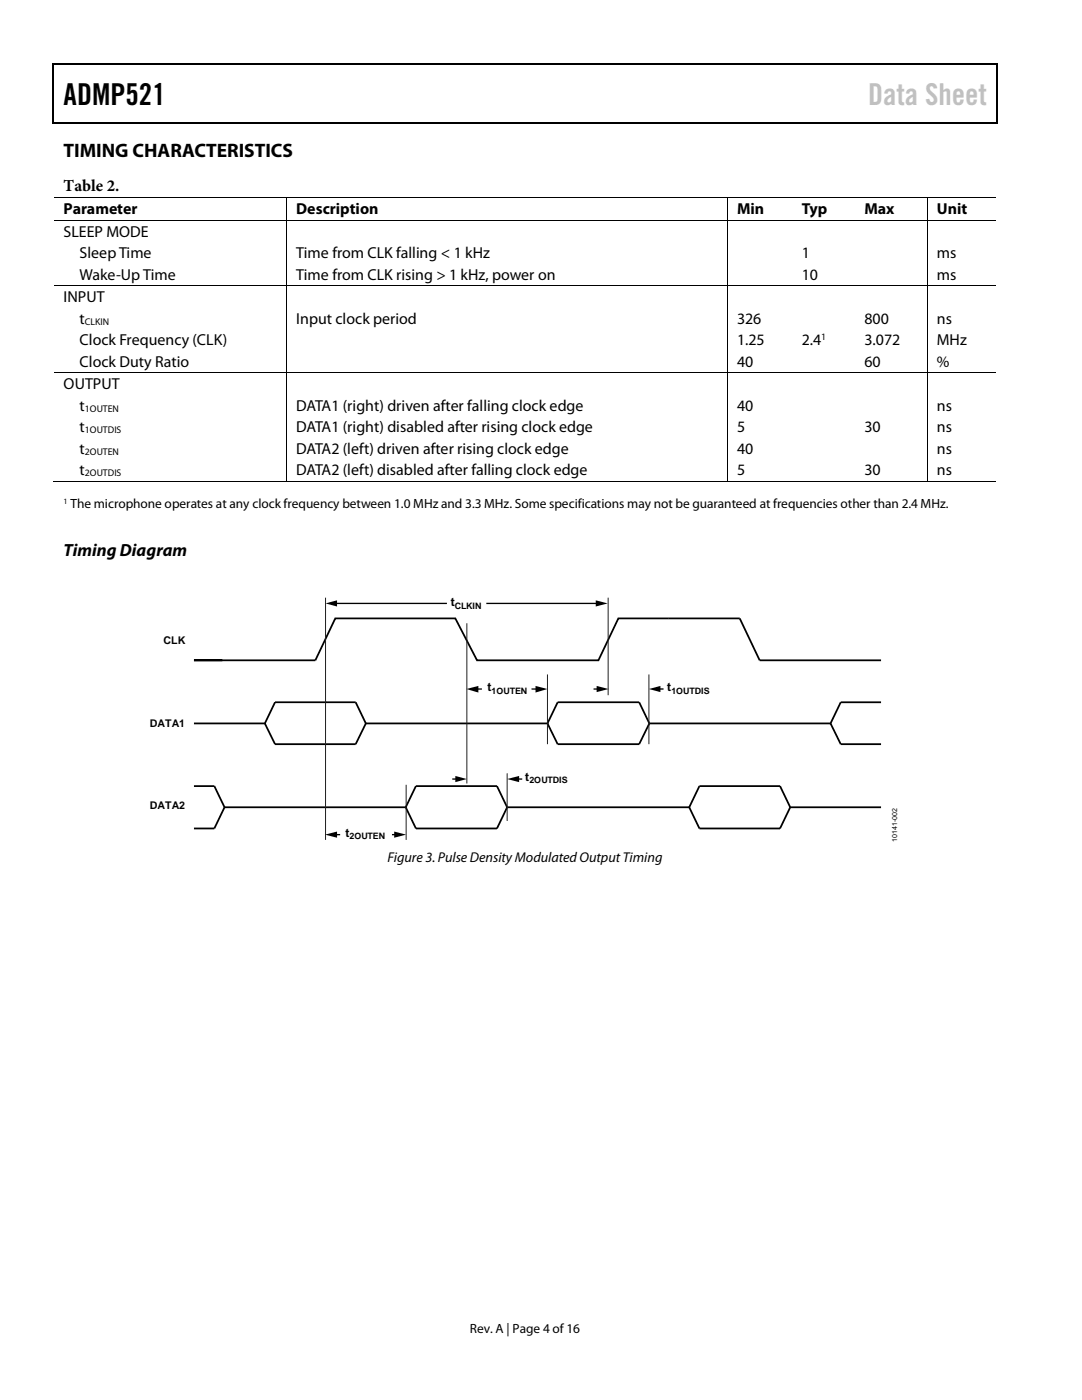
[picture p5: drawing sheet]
<svg xmlns="http://www.w3.org/2000/svg" width="216mm" height="279mm" viewBox="0 0 216 279" stroke-linecap="round" stroke-linejoin="round" font-family="sans-serif">
<defs><g id="words">
<text font-size="6" x="12.7" y="20.9">ADMP521</text>
<text font-size="6" fill="#c1c1c1" x="173.2" y="20.9">Data Sheet</text>
<text font-size="3.9" x="12.7" y="31.3">TIMING CHARACTERISTICS</text>
<text font-size="3.5" x="12.7" y="111">Timing Diagram</text>
<text font-size="3.3" x="12.7" y="38.2">Table 2.</text>
<g font-size="3.2">
<text x="12.7" y="42.8">Parameter</text>
<text x="12.7" y="47.2">SLEEP MODE</text>
<text x="59.1" y="42.8">Description</text>
<text x="147.1" y="42.8">Min</text>
<text x="160" y="42.8">Typ</text>
<text x="172.5" y="42.8">Max</text>
<text x="186.9" y="42.8">Unit</text>
<text x="15.9" y="51.5">Sleep Time</text>
<text x="59.1" y="51.5">Time from CLK falling &lt; 1 kHz</text>
<text x="160" y="51.5">1</text>
<text x="186.9" y="51.5">ms</text>
<text x="15.9" y="55.8">Wake-Up Time</text>
<text x="59.1" y="55.8">Time from CLK rising &gt; 1 kHz, power on</text>
<text x="160" y="55.8">10</text>
<text x="186.9" y="55.8">ms</text>
<text x="12.7" y="60.3">INPUT</text>
<text x="15.9" y="64.6">t</text>
<text x="59.1" y="64.6">Input clock period</text>
<text x="147.1" y="64.6">326</text>
<text x="172.5" y="64.6">800</text>
<text x="186.9" y="64.6">ns</text>
<text x="15.9" y="68.9">Clock Frequency (CLK)</text>
<text x="147.1" y="68.9">1.25</text>
<text x="160" y="68.9">2.4</text>
<text x="172.5" y="68.9">3.072</text>
<text x="186.9" y="68.9">MHz</text>
<text x="12.7" y="77.7">OUTPUT</text>
<text x="15.9" y="73.2">Clock Duty Ratio</text>
<text x="147.1" y="73.2">40</text>
<text x="172.5" y="73.2">60</text>
<text x="186.9" y="73.2">%</text>
<text x="15.9" y="82">t</text>
<text x="59.1" y="82">DATA1 (right) driven after falling clock edge</text>
<text x="147.1" y="82">40</text>
<text x="186.9" y="82">ns</text>
<text x="15.9" y="86.3">t</text>
<text x="59.1" y="86.3">DATA1 (right) disabled after rising clock edge</text>
<text x="147.1" y="86.3">5</text>
<text x="172.5" y="86.3">30</text>
<text x="186.9" y="86.3">ns</text>
<text x="15.9" y="90.6">t</text>
<text x="15.9" y="94.9">t</text>
<text x="59.1" y="94.9">DATA2 (left) disabled after falling clock edge</text>
<text x="59.1" y="90.6">DATA2 (left) driven after rising clock edge</text>
<text x="147.1" y="94.9">5</text>
<text x="147.1" y="90.6">40</text>
<text x="172.5" y="94.9">30</text>
<text x="186.9" y="94.9">ns</text>
<text x="186.9" y="90.6">ns</text>
</g>
<text font-size="2.8" x="77.3" y="172.1">Figure 3. Pulse DensityModulated Output Timing</text>
<g font-size="2.7">
<text x="14.1" y="101.5">The microphone operates at any clock frequency between 1.0 MHz and 3.3 MHz. Some specifications may not be guaranteed at frequencies other than 2.4 MHz.</text>
<text x="93.8" y="266">Rev. A | Page 4 of16</text>
</g>
<g font-size="2.5">
<text x="89.9" y="121">t</text>
<text x="97.3" y="138">t</text>
<text x="133.1" y="138">t</text>
<text x="104.8" y="155.8">t</text>
<text x="68.9" y="167">t</text>
</g>
<g font-size="2.1">
<text x="32.6" y="128.6">CLK</text>
<text x="29.9" y="145.1">DATA1</text>
<text x="29.9" y="161.5">DATA2</text>
</g>
<g font-size="1.9">
<text x="16.9" y="64.8">CLKIN</text>
<text x="163.9" y="67.8">1</text>
<text x="16.9" y="82.1">1OUTEN</text>
<text x="16.9" y="86.4">1OUTDIS</text>
<text x="16.9" y="90.7">2OUTEN</text>
<text x="16.9" y="95">2OUTDIS</text>
</g>
<g font-size="1.8">
<text x="90.8" y="121.5">CLKIN</text>
<text x="98.1" y="138.5">1OUTEN</text>
<text x="134" y="138.5">1OUTDIS</text>
<text x="105.6" y="156.3">2OUTDIS</text>
<text x="69.7" y="167.5">2OUTEN</text>
</g>
<text font-size="1.6" x="12.7" y="100.6">1</text>
<text font-size="1.4" x="179" y="168.1" transform="rotate(-90 179 168.1)">10141-002</text>
</g></defs>
<g fill="#000">
<path d="M10.5 12.7h.3v1h-.3zM10.5 12.7h.3v.3h-.3zM133.3 12.7h.3v.3h-.3zM198.8 12.7h.2v1h-.2zM198.8 12.7h.2v.3h-.2zM10.5 24.4h.3v.2h-.3zM57.1 39.4h.2v.2h-.2zM133.1 24.4h.2v.2h-.2zM145.1 39.4h.1v.2h-.1zM158.1 39.4h.1v.2h-.1zM170.6 39.4h.2v.2h-.2zM185 39.4h.1v.2h-.1z"/>
<path d="M198.8 24.4h.2v.2h-.2zM57.1 43.9h.2v.2h-.2zM57.1 57h.2v.2h-.2zM145.1 43.9h.1v.2h-.1zM145.1 57h.1v.2h-.1zM158.1 43.9h.1v.2h-.1zM158.1 57h.1v.2h-.1zM170.6 43.9h.2v.2h-.2zM170.6 57h.2v.2h-.2zM185 43.9h.1v.2h-.1zM185 57h.1v.2h-.1zM57.1 74.3h.2v.2h-.2z"/>
<path d="M145.1 74.3h.1v.2h-.1zM158.1 74.3h.1v.2h-.1zM170.6 74.3h.2v.2h-.2zM185 74.3h.1v.2h-.1zM57.1 96h.2v.2h-.2zM145.1 96h.1v.2h-.1zM157.8 96h.2v.2h-.2zM170.3 96h.2v.2h-.2zM185 96h.1v.2h-.1zM118.9 119.8l2.4 .6-2.4 .6zM65 120.4l2.3-.6v1.2zM93.1 137.5l2.4-.6v1.3z"/>
<path d="M106.9 136.9l2.3 .6-2.3 .7zM119.1 136.9l2.3 .6-2.3 .6zM129.5 137.5l2.3-.6v1.2zM90.9 154.9l2.3 .6-2.3 .6zM101.2 155.5l2.4-.6v1.2zM64.9 166.6l2.4-.6v1.2zM78.7 166l2.3 .6-2.3 .6z"/>
</g>
<path d="M10.7 13.7v10.7M10.8 12.8h122.5M133.6 12.8h65.2M198.9 13.7v10.7M10.8 24.5h188" fill="none" stroke="#000" stroke-width=".25"/>
<g fill="none" stroke="#000" stroke-width=".2">
<path d="M10.8 39.5h46.3M57.2 39.6v4.3M57.3 39.5h87.8M145.2 39.6v4.3M145.2 39.5h12.9M158.2 39.5h12.4M170.8 39.5h14.2M185 39.6v4.3M185.1 39.5h13.7M10.8 44h46.3M10.8 57.1h46.3M57.2 44.1v12.9"/>
<path d="M57.2 57.2v17.1M57.3 44h87.8M57.3 57.1h87.8M145.2 44.1v12.9M145.2 57.2v17.1M145.2 44h12.9M145.2 57.1h12.9M158.2 44h12.4M158.2 57.1h12.4M170.8 44h14.2M170.8 57.1h14.2M185 44.1v12.9"/>
<path d="M185 57.2v17.1M185.1 44h13.7M185.1 57.1h13.7M10.8 74.4h46.3M57.2 74.5v21.5M57.3 74.4h87.8M145.2 74.5v21.5M145.2 74.4h12.9M158.2 74.4h12.4M170.8 74.4h14.2M185 74.5v21.5M185.1 74.4h13.7"/>
<path d="M10.5 96.1h46.6M57.3 96.1h87.8M145.2 96.1h39.8M185.1 96.1h13.7"/>
</g>
<g fill="none" stroke="#000" stroke-width=".35">
<path d="M44.4 131.8h-5.7h24.2l4-8.4h24l4.3 8.4h24.2l4-8.4h10.1h14.1l4 8.4h24.2M38.7 144.4h14.1M38.7 156.9h4.1l2 4.2-2 4.2h-4.1M54.9 140.1h16.1l2 4.3-2 4.1h-16.1l-2.1-4.1zM73 144.4h36.4M83 156.9h16.2l2 4.2-2 4.2h-16.2l-2-4.2zM111.3 140.1h16.2l2.1 4.3-2.1 4.1h-16.2l-2.1-4.1zM129.5 144.4h36.2M139.6 156.9h16l2.1 4.2-2.1 4.2h-16l-2.1-4.2zM175.8 140.2h-8l-2.1 4.2 2.1 4.1h8M44.8 161.1h36.4M101.3 161.1h36.2"/>
<path d="M157.7 161.1h18.1"/>
</g>
<path d="M65 119.3v48.3M121.4 119.3v19.4M93.2 124.4v32M109.2 134.6v13.9M129.5 134.6v13.9M81 156.6v11M101.2 154.3v9.5" fill="none" stroke="#231f20" stroke-width=".2"/>
<path d="M66.9 120.4h22.3M95 137.5h1.2M97 120.4h22.3M106.1 137.5h1.2M118.4 137.5h1.1M131.3 137.5h1.1M90.2 155.5h1.1M103.1 155.5h1.1M66.8 166.6h1.1M78.2 166.6h.9" fill="none" stroke="#000" stroke-width=".26"/>
<use href="#words"/>
</svg>
